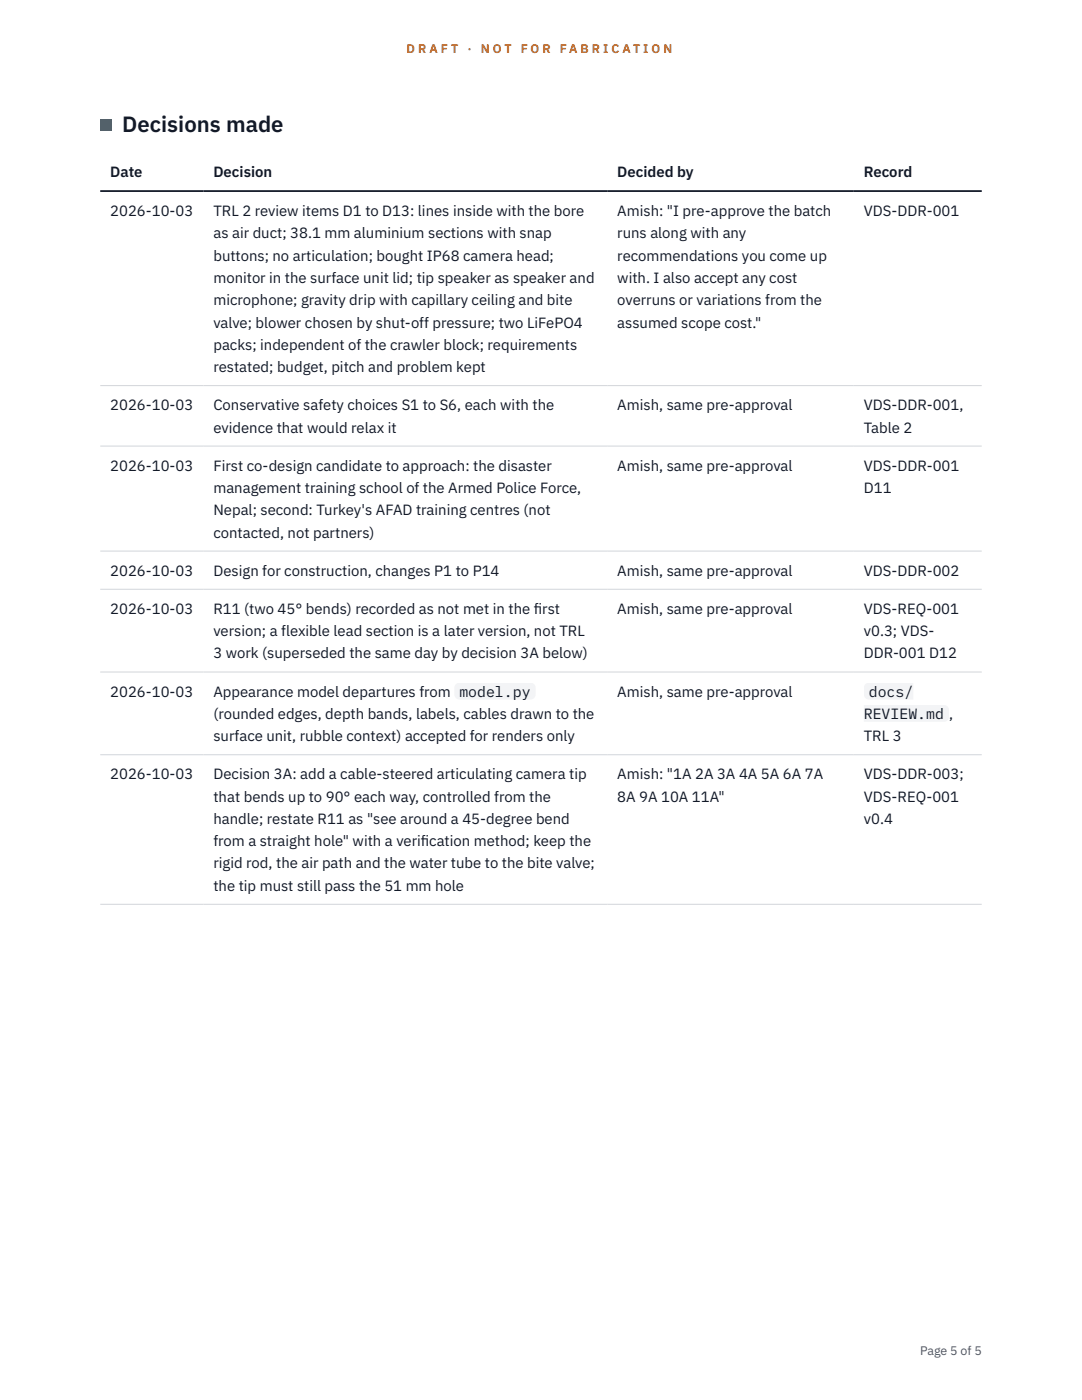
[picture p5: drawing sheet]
<svg xmlns="http://www.w3.org/2000/svg" width="216mm" height="279mm" viewBox="0 0 216 279" stroke-linecap="round" stroke-linejoin="round" font-family="sans-serif">
<defs><g id="words">
<text font-size="4.4" fill="#111827" x="24.4" y="26.4">Decisions made</text>
<g font-size="3" fill="#111827">
<text x="22" y="35.3">Date</text>
<text x="42.6" y="35.3">Decision</text>
<text x="123.2" y="35.3">Decided by</text>
<text x="172.4" y="35.3">Record</text>
<text x="22" y="43.1">2026-10-03</text>
<text x="42.6" y="43.1">TRL 2 review items D1 to D13: lines inside with the bore</text>
<text x="42.6" y="47.6">as air duct; 38.1 mm aluminium sections with snap</text>
<text x="123.2" y="43.1">Amish: &quot;I pre-approve the batch</text>
<text x="123.2" y="47.6">runs along with any</text>
<text x="172.4" y="43.1">VDS-DDR-001</text>
<text x="42.6" y="52">buttons; no articulation; bought IP68 camera head;</text>
<text x="123.2" y="52">recommendations you come up</text>
<text x="42.6" y="56.5">monitor in the surface unit lid; tip speaker as speaker and</text>
<text x="123.2" y="56.5">with. I also accept any cost</text>
<text x="42.6" y="60.9">microphone; gravity drip with capillary ceiling and bite</text>
<text x="42.6" y="65.4">valve; blower chosen by shut-off pressure; two LiFePO4</text>
<text x="123.2" y="60.9">overruns or variations from the</text>
<text x="123.2" y="65.4">assumed scope cost.&quot;</text>
<text x="42.6" y="69.8">packs; independent of the crawler block; requirements</text>
<text x="42.6" y="74.3">restated; budget, pitch and problem kept</text>
<text x="22" y="81.9">2026-10-03</text>
<text x="42.6" y="81.9">Conservative safety choices S1 to S6, each with the</text>
<text x="123.2" y="81.9">Amish, same pre-approval</text>
<text x="172.4" y="81.9">VDS-DDR-001,</text>
<text x="42.6" y="86.3">evidence that would relax it</text>
<text x="172.4" y="86.3">Table 2</text>
<text x="22" y="93.9">2026-10-03</text>
<text x="42.6" y="93.9">First co-design candidate to approach: the disaster</text>
<text x="123.2" y="93.9">Amish, same pre-approval</text>
<text x="172.4" y="93.9">VDS-DDR-001</text>
<text x="42.6" y="98.4">management training school of the Armed Police Force,</text>
<text x="172.4" y="98.4">D11</text>
<text x="42.6" y="102.8">Nepal; second: Turkey's AFAD training centres (not</text>
<text x="42.6" y="107.3">contacted, not partners)</text>
<text x="22" y="114.9">2026-10-03</text>
<text x="42.6" y="114.9">Design for construction, changes P1 to P14</text>
<text x="123.2" y="114.9">Amish, same pre-approval</text>
<text x="172.4" y="114.9">VDS-DDR-002</text>
<text x="22" y="122.5">2026-10-03</text>
<text x="42.6" y="122.5">R11 (two 45° bends) recorded as not met in the f</text>
<text x="106.5" y="122.5">irst</text>
<text x="123.2" y="122.5">Amish, same pre-approval</text>
<text x="172.4" y="122.5">VDS-REQ-001</text>
<text x="42.6" y="127">version; a flexible lead section is a later version, not TRL</text>
<text x="42.6" y="131.4">3 work (superseded the same day by decision 3A below)</text>
<text x="172.4" y="127">v0.3; VDS-</text>
<text x="172.4" y="131.4">DDR-001 D12</text>
<text x="22" y="139">2026-10-03</text>
<text x="42.6" y="139">Appearance model departures from</text>
<text x="42.6" y="143.5">(rounded edges, depth bands, labels, cables drawn to the</text>
<text x="91.7" y="139">model.py</text>
<text x="123.2" y="139">Amish, same pre-approval</text>
<text x="172.4" y="143.5">REVIEW.md</text>
<text x="173.4" y="139">docs/</text>
<text x="189.4" y="143.5">,</text>
<text x="42.6" y="147.9">surface unit, rubble context) accepted for renders only</text>
<text x="172.4" y="147.9">TRL 3</text>
<text x="22" y="155.5">2026-10-03</text>
<text x="42.6" y="155.5">Decision 3A: add a cable-steered articulating camera tip</text>
<text x="123.2" y="155.5">Amish: &quot;1A 2A 3A 4A 5A 6A 7A</text>
<text x="172.4" y="155.5">VDS-DDR-003;</text>
<text x="42.6" y="160">that bends up to 90° each way, controlled from the</text>
<text x="123.2" y="160">8A 9A 10A 11A&quot;</text>
<text x="172.4" y="160">VDS-REQ-001</text>
<text x="42.6" y="164.4">handle; restate R11 as &quot;see around a 45-degree bend</text>
<text x="172.4" y="164.4">v0.4</text>
<text x="42.6" y="168.9">from a straight hole&quot; with a verif</text>
<text x="42.6" y="173.3">rigid rod, the air path and the water tube to the bite valve;</text>
<text x="84" y="168.9">ication method; keep the</text>
<text x="42.6" y="177.8">the tip must still pass the 51 mm hole</text>
</g>
<g font-size="2.5" fill="#b45309">
<text x="81.1" y="10.5">D R A F T</text>
<text x="93.3" y="10.5">·</text>
<text x="95.9" y="10.5">N O T</text>
<text x="103.9" y="10.5">F O R</text>
<text x="111.7" y="10.5">F A B R I C A T I O N</text>
</g>
<text font-size="2.5" fill="#4b5563" x="183.6" y="270.3">Page 5 of 5</text>
</g></defs>
<path d="M20 77h175.9M20 89h175.9M20 110h175.9M20 117.6h175.9M20 134.1h175.9M20 150.6h175.9M20 180.5h175.9" fill="none" stroke="#d1d5db" stroke-width=".2"/>
<path d="M20 38.1h175.9" fill="none" stroke="#111827" stroke-width=".35"/>
<path d="M20 23.8h2.2v2.2h-2.2z" fill="#0f766e"/>
<g fill="#f3f4f6">
<path d="M90.7 136.2h16.2v3.4h-16.2z"/>
<path d="M172.4 136.2h9.9v3.4h-9.9z"/>
<path d="M172.4 140.7h17v3.4h-17z"/>
</g>
<use href="#words"/>
</svg>
